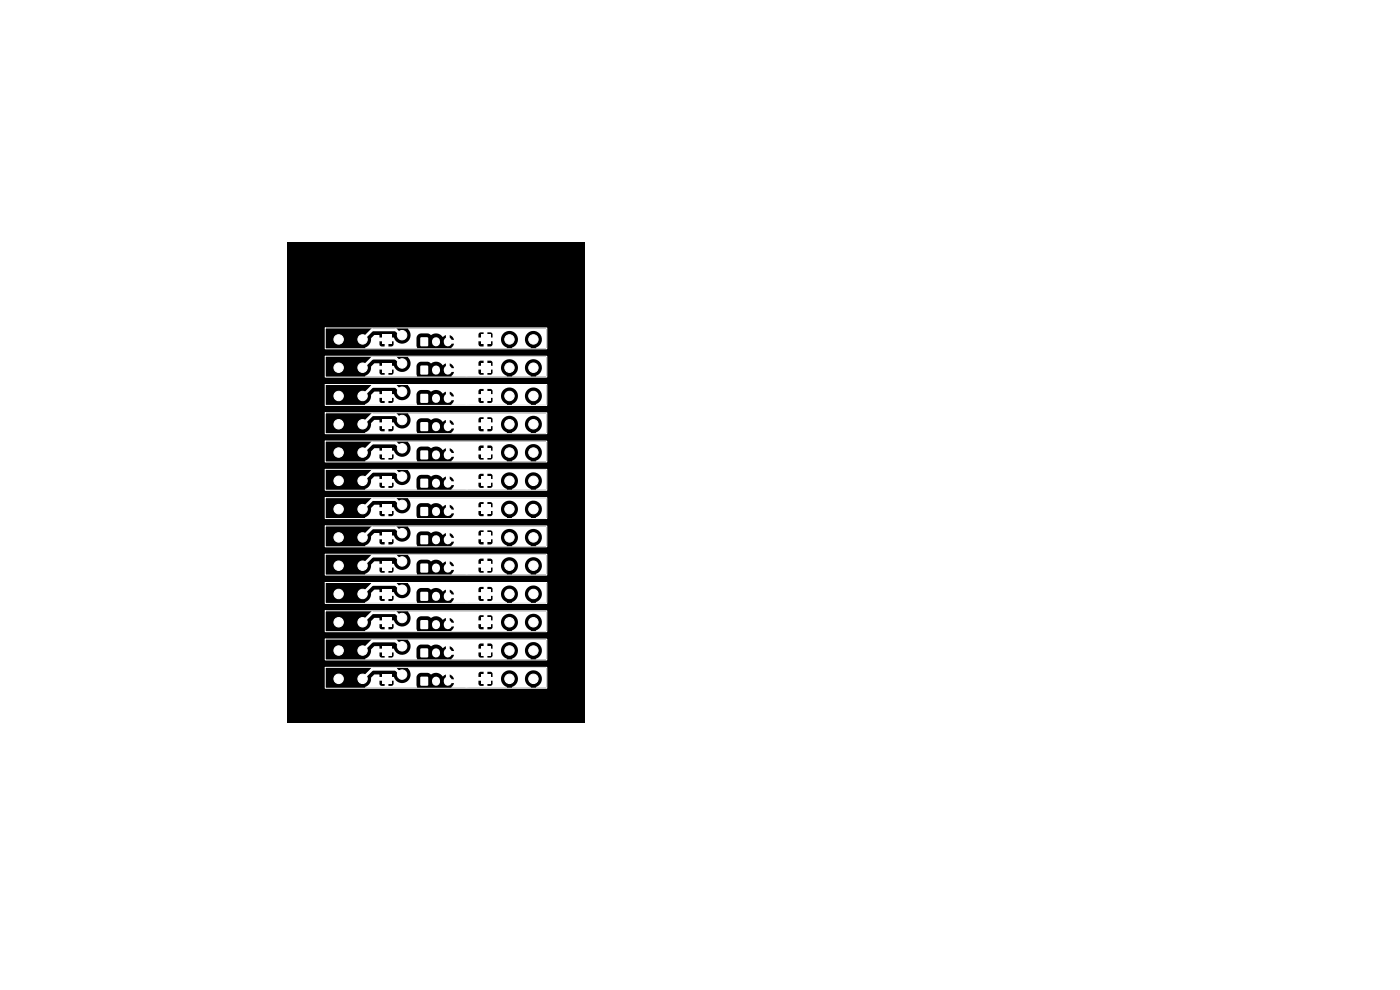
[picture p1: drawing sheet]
<svg xmlns="http://www.w3.org/2000/svg" width="297mm" height="210mm" viewBox="0 0 297 210" stroke-linecap="round" stroke-linejoin="round" font-family="sans-serif">
<path d="M61 51.5h63v101.9h-63z" fill="#000"/>
<path d="M81 143h2v2h-2z" fill="#fff"/>
<g fill="#fff" stroke="#fff" stroke-width=".21">
<circle cx="76.9" cy="144" r="1"/>
<circle cx="71.8" cy="144" r="1"/>
</g>
<path d="M102 143h2v2h-2z" fill="#fff"/>
<g fill="#fff" stroke="#fff" stroke-width=".21">
<circle cx="108.1" cy="144" r="1"/>
<circle cx="113.2" cy="144" r="1"/>
</g>
<path d="M89.2 143.6h1.6v1.8h-1.6z" fill="#fff"/>
<path d="M92.5 144.4v.2M95 144.4v.2" fill="none" stroke="#fff" stroke-width="1.7"/>
<path d="M81 137h2v2h-2z" fill="#fff"/>
<g fill="#fff" stroke="#fff" stroke-width=".21">
<circle cx="76.9" cy="138" r="1"/>
<circle cx="71.8" cy="138" r="1"/>
</g>
<path d="M102 137h2v2h-2z" fill="#fff"/>
<g fill="#fff" stroke="#fff" stroke-width=".21">
<circle cx="108.1" cy="138" r="1"/>
<circle cx="113.2" cy="138" r="1"/>
</g>
<path d="M89.2 137.6h1.6v1.8h-1.6z" fill="#fff"/>
<path d="M92.5 138.4v.2M95 138.4v.2" fill="none" stroke="#fff" stroke-width="1.7"/>
<path d="M81 131h2v2h-2z" fill="#fff"/>
<g fill="#fff" stroke="#fff" stroke-width=".21">
<circle cx="76.9" cy="132" r="1"/>
<circle cx="71.8" cy="132" r="1"/>
</g>
<path d="M102 131h2v2h-2z" fill="#fff"/>
<g fill="#fff" stroke="#fff" stroke-width=".21">
<circle cx="108.1" cy="132" r="1"/>
<circle cx="113.2" cy="132" r="1"/>
</g>
<path d="M89.2 131.6h1.6v1.8h-1.6z" fill="#fff"/>
<path d="M92.5 132.4v.2M95 132.4v.2" fill="none" stroke="#fff" stroke-width="1.7"/>
<path d="M81 125h2v2h-2z" fill="#fff"/>
<g fill="#fff" stroke="#fff" stroke-width=".21">
<circle cx="76.9" cy="126" r="1"/>
<circle cx="71.8" cy="126" r="1"/>
</g>
<path d="M102 125h2v2h-2z" fill="#fff"/>
<g fill="#fff" stroke="#fff" stroke-width=".21">
<circle cx="108.1" cy="126" r="1"/>
<circle cx="113.2" cy="126" r="1"/>
</g>
<path d="M89.2 125.6h1.6v1.8h-1.6z" fill="#fff"/>
<path d="M92.5 126.4v.2M95 126.4v.2" fill="none" stroke="#fff" stroke-width="1.7"/>
<path d="M81 119h2v2h-2z" fill="#fff"/>
<g fill="#fff" stroke="#fff" stroke-width=".21">
<circle cx="76.9" cy="120" r="1"/>
<circle cx="71.8" cy="120" r="1"/>
</g>
<path d="M102 119h2v2h-2z" fill="#fff"/>
<g fill="#fff" stroke="#fff" stroke-width=".21">
<circle cx="108.1" cy="120" r="1"/>
<circle cx="113.2" cy="120" r="1"/>
</g>
<path d="M89.2 119.6h1.6v1.8h-1.6z" fill="#fff"/>
<path d="M92.5 120.4v.2M95 120.4v.2" fill="none" stroke="#fff" stroke-width="1.7"/>
<path d="M81 113h2v2h-2z" fill="#fff"/>
<g fill="#fff" stroke="#fff" stroke-width=".21">
<circle cx="76.9" cy="114" r="1"/>
<circle cx="71.8" cy="114" r="1"/>
</g>
<path d="M102 113h2v2h-2z" fill="#fff"/>
<g fill="#fff" stroke="#fff" stroke-width=".21">
<circle cx="108.1" cy="114" r="1"/>
<circle cx="113.2" cy="114" r="1"/>
</g>
<path d="M89.2 113.6h1.6v1.8h-1.6z" fill="#fff"/>
<path d="M92.5 114.4v.2M95 114.4v.2" fill="none" stroke="#fff" stroke-width="1.7"/>
<path d="M81 107h2v2h-2z" fill="#fff"/>
<g fill="#fff" stroke="#fff" stroke-width=".21">
<circle cx="76.9" cy="108" r="1"/>
<circle cx="71.8" cy="108" r="1"/>
</g>
<path d="M102 107h2v2h-2z" fill="#fff"/>
<g fill="#fff" stroke="#fff" stroke-width=".21">
<circle cx="108.1" cy="108" r="1"/>
<circle cx="113.2" cy="108" r="1"/>
</g>
<path d="M89.2 107.6h1.6v1.8h-1.6z" fill="#fff"/>
<path d="M92.5 108.4v.2M95 108.4v.2" fill="none" stroke="#fff" stroke-width="1.7"/>
<path d="M81 101h2v2h-2z" fill="#fff"/>
<g fill="#fff" stroke="#fff" stroke-width=".21">
<circle cx="76.9" cy="102" r="1"/>
<circle cx="71.8" cy="102" r="1"/>
</g>
<path d="M102 101h2v2h-2z" fill="#fff"/>
<g fill="#fff" stroke="#fff" stroke-width=".21">
<circle cx="108.1" cy="102" r="1"/>
<circle cx="113.2" cy="102" r="1"/>
</g>
<path d="M89.2 101.6h1.6v1.8h-1.6z" fill="#fff"/>
<path d="M92.5 102.4v.2M95 102.4v.2" fill="none" stroke="#fff" stroke-width="1.7"/>
<path d="M81 95h2v2h-2z" fill="#fff"/>
<g fill="#fff" stroke="#fff" stroke-width=".21">
<circle cx="76.9" cy="96" r="1"/>
<circle cx="71.8" cy="96" r="1"/>
</g>
<path d="M102 95h2v2h-2z" fill="#fff"/>
<g fill="#fff" stroke="#fff" stroke-width=".21">
<circle cx="108.1" cy="96" r="1"/>
<circle cx="113.2" cy="96" r="1"/>
</g>
<path d="M89.2 95.6h1.6v1.8h-1.6z" fill="#fff"/>
<path d="M92.5 96.4v.2M95 96.4v.2" fill="none" stroke="#fff" stroke-width="1.7"/>
<path d="M81 89h2v2h-2z" fill="#fff"/>
<g fill="#fff" stroke="#fff" stroke-width=".21">
<circle cx="76.9" cy="90" r="1"/>
<circle cx="71.8" cy="90" r="1"/>
</g>
<path d="M102 89h2v2h-2z" fill="#fff"/>
<g fill="#fff" stroke="#fff" stroke-width=".21">
<circle cx="108.1" cy="90" r="1"/>
<circle cx="113.2" cy="90" r="1"/>
</g>
<path d="M89.2 89.6h1.6v1.8h-1.6z" fill="#fff"/>
<path d="M92.5 90.4v.2M95 90.4v.2" fill="none" stroke="#fff" stroke-width="1.7"/>
<path d="M81 83h2v2h-2z" fill="#fff"/>
<g fill="#fff" stroke="#fff" stroke-width=".21">
<circle cx="76.9" cy="84" r="1"/>
<circle cx="71.8" cy="84" r="1"/>
</g>
<path d="M102 83h2v2h-2z" fill="#fff"/>
<g fill="#fff" stroke="#fff" stroke-width=".21">
<circle cx="108.1" cy="84" r="1"/>
<circle cx="113.2" cy="84" r="1"/>
</g>
<path d="M89.2 83.6h1.6v1.8h-1.6z" fill="#fff"/>
<path d="M92.5 84.4v.2M95 84.4v.2" fill="none" stroke="#fff" stroke-width="1.7"/>
<path d="M81 77h2v2h-2z" fill="#fff"/>
<g fill="#fff" stroke="#fff" stroke-width=".21">
<circle cx="76.9" cy="78" r="1"/>
<circle cx="71.8" cy="78" r="1"/>
</g>
<path d="M102 77h2v2h-2z" fill="#fff"/>
<g fill="#fff" stroke="#fff" stroke-width=".21">
<circle cx="108.1" cy="78" r="1"/>
<circle cx="113.2" cy="78" r="1"/>
</g>
<path d="M89.2 77.6h1.6v1.8h-1.6z" fill="#fff"/>
<path d="M92.5 78.4v.2M95 78.4v.2" fill="none" stroke="#fff" stroke-width="1.7"/>
<path d="M89.2 71.6h1.6v1.8h-1.6z" fill="#fff"/>
<path d="M92.5 72.4v.2M95 72.4v.2" fill="none" stroke="#fff" stroke-width="1.7"/>
<path d="M102 71h2v2h-2z" fill="#fff"/>
<g fill="#fff" stroke="#fff" stroke-width=".21">
<circle cx="108.1" cy="72" r="1"/>
<circle cx="113.2" cy="72" r="1"/>
</g>
<path d="M81 71h2v2h-2z" fill="#fff"/>
<g fill="#fff" stroke="#fff" stroke-width=".21">
<circle cx="76.9" cy="72" r="1"/>
<circle cx="71.8" cy="72" r="1"/>
<circle cx="99" cy="144.7" r="1"/>
<circle cx="85.3" cy="143.1" r="1"/>
<circle cx="99" cy="138.7" r="1"/>
<circle cx="85.3" cy="137.1" r="1"/>
<circle cx="99" cy="132.7" r="1"/>
<circle cx="85.3" cy="131.1" r="1"/>
<circle cx="99" cy="126.7" r="1"/>
<circle cx="85.3" cy="125.1" r="1"/>
<circle cx="99" cy="120.7" r="1"/>
<circle cx="85.3" cy="119.1" r="1"/>
<circle cx="99" cy="114.7" r="1"/>
<circle cx="85.3" cy="113.1" r="1"/>
<circle cx="99" cy="108.7" r="1"/>
<circle cx="85.3" cy="107.1" r="1"/>
<circle cx="99" cy="102.7" r="1"/>
<circle cx="85.3" cy="101.1" r="1"/>
<circle cx="99" cy="96.7" r="1"/>
<circle cx="85.3" cy="95.1" r="1"/>
<circle cx="99" cy="90.7" r="1"/>
<circle cx="85.3" cy="89.1" r="1"/>
<circle cx="99" cy="84.7" r="1"/>
<circle cx="85.3" cy="83.1" r="1"/>
<circle cx="99" cy="78.7" r="1"/>
<circle cx="85.3" cy="77.1" r="1"/>
<circle cx="85.3" cy="71.1" r="1"/>
<circle cx="99" cy="72.7" r="1"/>
</g>
<g fill="none" stroke="#fff" stroke-width=".6">
<path d="M85.3 77.1h-.2l-1.1-1.1h-5l-2.1 2M85.3 71.1h-.2l-1.1-1.1h-5l-2.1 2M85.3 95.1h-.2l-1.1-1.1h-5l-2.1 2M85.3 89.1h-.2l-1.1-1.1h-5l-2.1 2M85.3 83.1h-.2l-1.1-1.1h-5l-2.1 2M85.3 119.1h-.2l-1.1-1.1h-5l-2.1 2M85.3 113.1h-.2l-1.1-1.1h-5l-2.1 2M85.3 107.1h-.2l-1.1-1.1h-5l-2.1 2M85.3 101.1h-.2l-1.1-1.1h-5l-2.1 2M85.3 137.1h-.2l-1.1-1.1h-5l-2.1 2M85.3 131.1h-.2l-1.1-1.1h-5l-2.1 2M85.3 125.1h-.2l-1.1-1.1h-5l-2.1 2"/>
<path d="M85.3 143.1h-.2l-1.1-1.1h-5l-2.1 2"/>
</g>
<g fill="#fff">
<path d="M79.4 71.1h1l.1 .5h1.1a.56 .56 0 0 0 0 .8 .56 .56 0 0 0 .8 0v1.1l.8-.1 .3-.3v-.7h-1.1l.1-.3-.1-.5h1.2a1.84 1.84 0 0 0 2.7 1 1.84 1.84 0 0 0 .3-2.9h29.3v4.2h-2.1l-.1-.1a1.84 1.84 0 0 0 .9-2.9 1.84 1.84 0 0 0-3 .1 1.84 1.84 0 0 0 1 2.8h-4a1.83 1.83 0 0 0 1.3-2.2 1.83 1.83 0 0 0-2.3-1.3 1.83 1.83 0 0 0-1.2 2.3l.3 .6 .8 .7-11.7-.1 .5-.8h5.2l.3 .4 .8 .1v-1.1h-1.1v.6h-5.2v-.1h-1a.47 .47 0 0 0 0-.8h1v-.2h6.1v.2a.57 .57 0 0 0 1 .3v1.1l1-.1 .1-1-1.1-.1a.55 .55 0 0 0-.2-.8 .55 .55 0 0 0-.8 .4h-6.1l-.4-.6-.5-.2v1l-.5-.1-.3 .2v-1.1l-.6 .4-.7-.5h8.2v.6h1.1v-1.1h.8v1.1h1.1l-.1-.8-.4-.3h-2l-.4 .1-.1 .4h-8.2a2.5 2.5 0 0 0-2 0l-.5-.3h-1.5a1.04 1.04 0 0 0-1 1l.1 2.2h-10.9v-.2l.9-.7h2.1l.3 .4 .8 .1v-1.1h-1.1v.6h-2.1l.3-.6v-.6z"/>
<path d="M78.7 77.7l.8-.6h.9l.1 .5 1.1 .1a.56 .56 0 0 0 0 .7 .56 .56 0 0 0 .8 0v1.1l.8-.1 .3-.3v-.7h-1.1l.1-.3-.1-.5h1.2a1.84 1.84 0 0 0 2.7 1 1.84 1.84 0 0 0 .3-2.9h29.3v4.2h-2.1l-.1-.1a1.84 1.84 0 0 0 .9-2.9 1.84 1.84 0 0 0-3 .1 1.84 1.84 0 0 0 1 2.8h-4a1.83 1.83 0 0 0 1.3-2.2 1.83 1.83 0 0 0-2.3-1.3 1.83 1.83 0 0 0-1.2 2.3l.3 .6 .8 .7-11.7-.1 .5-.8h5.2l.3 .4 .8 .1v-1.1h-1.1v.6h-5.2v-.1h-1a.47 .47 0 0 0 0-.8h1v-.2h6.1v.2a.57 .57 0 0 0 1 .3v1.1l1-.1 .1-1-1.1-.1a.55 .55 0 0 0-.2-.8 .55 .55 0 0 0-.8 .4h-6.1l-.4-.6-.5-.2v1l-.5-.1-.3 .2v-1.1l-.6 .4-.7-.5h8.2v.6h1.1v-1.1h.8v1.1h1.1l-.1-.8-.4-.3h-2l-.4 .1-.1 .4h-8.2a2.5 2.5 0 0 0-2 0l-.5-.3h-1.5a1.04 1.04 0 0 0-1 1l.1 2.2h-10.9v-.2l.9-.7h2.1l.3 .4 .8 .1v-1.1h-1.1v.6h-2.1l.2-.4z"/>
<path d="M78.7 83.7l.8-.6h.9l.1 .5 1.1 .1a.56 .56 0 0 0 0 .7 .56 .56 0 0 0 .8 0v1.1l.8-.1 .3-.3v-.7h-1.1l.1-.3-.1-.5h1.2a1.84 1.84 0 0 0 2.7 1 1.84 1.84 0 0 0 .3-2.9h29.3v4.2h-2.1l-.1-.1a1.84 1.84 0 0 0 .9-2.9 1.84 1.84 0 0 0-3 .1 1.84 1.84 0 0 0 1 2.8h-4a1.83 1.83 0 0 0 1.3-2.2 1.83 1.83 0 0 0-2.3-1.3 1.83 1.83 0 0 0-1.2 2.3l.3 .6 .8 .7-11.7-.1 .5-.8h5.2l.3 .4 .8 .1v-1.1h-1.1v.6h-5.2v-.1h-1a.47 .47 0 0 0 0-.8h1v-.2h6.1v.2a.57 .57 0 0 0 1 .3v1.1l1-.1 .1-1-1.1-.1a.55 .55 0 0 0-.2-.8 .55 .55 0 0 0-.8 .4h-6.1l-.4-.6-.5-.2v1l-.5-.1-.3 .2v-1.1l-.6 .4-.7-.5h8.2v.6h1.1v-1.1h.8v1.1h1.1l-.1-.8-.4-.3h-2l-.4 .1-.1 .4h-8.2a2.5 2.5 0 0 0-2 0l-.5-.3h-1.5a1.04 1.04 0 0 0-1 1l.1 2.2h-10.9v-.2l.9-.7h2.1l.3 .4 .8 .1v-1.1h-1.1v.6h-2.1l.2-.4z"/>
<path d="M78.7 89.7l.8-.6h.9l.1 .5 1.1 .1a.56 .56 0 0 0 0 .7 .56 .56 0 0 0 .8 0v1.1l.8-.1 .3-.3v-.7h-1.1l.1-.3-.1-.5h1.2a1.84 1.84 0 0 0 2.7 1 1.84 1.84 0 0 0 .3-2.9h29.3v4.2h-2.1l-.1-.1a1.84 1.84 0 0 0 .9-2.9 1.84 1.84 0 0 0-3 .1 1.84 1.84 0 0 0 1 2.8h-4a1.83 1.83 0 0 0 1.3-2.2 1.83 1.83 0 0 0-2.3-1.3 1.83 1.83 0 0 0-1.2 2.3l.3 .6 .8 .7-11.7-.1 .5-.8h5.2l.3 .4 .8 .1v-1.1h-1.1v.6h-5.2v-.1h-1a.47 .47 0 0 0 0-.8h1v-.2h6.1v.2a.57 .57 0 0 0 1 .3v1.1l1-.1 .1-1-1.1-.1a.55 .55 0 0 0-.2-.8 .55 .55 0 0 0-.8 .4h-6.1l-.4-.6-.5-.2v1l-.5-.1-.3 .2v-1.1l-.6 .4-.7-.5h8.2v.6h1.1v-1.1h.8v1.1h1.1l-.1-.8-.4-.3h-2l-.4 .1-.1 .4h-8.2a2.5 2.5 0 0 0-2 0l-.5-.3h-1.5a1.04 1.04 0 0 0-1 1l.1 2.2h-10.9v-.2l.9-.7h2.1l.3 .4 .8 .1v-1.1h-1.1v.6h-2.1l.2-.4z"/>
<path d="M78.7 95.7l.8-.6h.9l.1 .5 1.1 .1a.56 .56 0 0 0 0 .7 .56 .56 0 0 0 .8 0v1.1l.8-.1 .3-.3v-.7h-1.1l.1-.3-.1-.5h1.1a1.86 1.86 0 0 0 2.7 1 1.86 1.86 0 0 0 .4-2.9h29.3v4.2h-2.1l-.1-.1a1.84 1.84 0 0 0 .9-2.9 1.84 1.84 0 0 0-3 .1 1.84 1.84 0 0 0 1 2.8h-4a1.83 1.83 0 0 0 1.3-2.2 1.83 1.83 0 0 0-2.3-1.3 1.83 1.83 0 0 0-1.2 2.3l.3 .6 .8 .7-11.7-.1 .5-.8h5.2l.3 .4 .8 .1v-1.1h-1.1v.6h-5.2v-.1h-1a.47 .47 0 0 0 0-.8h1v-.2h6.1v.2a.57 .57 0 0 0 1 .3v1.1l1-.1 .1-1h-1.1a.55 .55 0 0 0-.2-.9 .55 .55 0 0 0-.8 .4h-6.1l-.4-.6-.5-.2v1l-.5-.1-.3 .2v-1.1l-.6 .4-.7-.5h8.2v.6h1.1v-1.1h.8v1.1h1.1l-.1-.8-.4-.3h-2l-.4 .1-.1 .4h-8.2a2.5 2.5 0 0 0-2 0l-.5-.3h-1.5a1.04 1.04 0 0 0-1 1l.1 2.2h-10.9v-.2l.9-.7h2.1l.3 .4 .8 .1v-1.1h-1.1v.6h-2.1l.2-.4z"/>
<path d="M78.7 101.7l.8-.6h.9l.1 .5 1.1 .1a.56 .56 0 0 0 0 .7 .56 .56 0 0 0 .8 0v1.1l.8-.1 .3-.3v-.7h-1.1l.1-.3-.1-.5h1.2a1.84 1.84 0 0 0 2.7 1 1.84 1.84 0 0 0 .3-2.9h29.3v4.2h-2.1l-.1-.1a1.84 1.84 0 0 0 .9-2.9 1.84 1.84 0 0 0-3 .1 1.84 1.84 0 0 0 1 2.8h-4a1.83 1.83 0 0 0 1.3-2.2 1.83 1.83 0 0 0-2.3-1.3 1.83 1.83 0 0 0-1.2 2.3l.3 .6 .8 .7-11.7-.1 .5-.8h5.2l.3 .4 .8 .1v-1.1h-1.1v.6h-5.2v-.1h-1a.47 .47 0 0 0 0-.8h1v-.2h6.1v.2a.57 .57 0 0 0 1 .3v1.1l1-.1 .1-1-1.1-.1a.55 .55 0 0 0-.2-.8 .55 .55 0 0 0-.8 .4h-6.1l-.4-.6-.5-.2v1l-.5-.1-.3 .2v-1.1l-.6 .4-.7-.5h8.2v.6h1.1v-1.1h.8v1.1h1.1l-.1-.8-.4-.3h-2l-.4 .1-.1 .4h-8.2a2.5 2.5 0 0 0-2 0l-.5-.3h-1.5a1.04 1.04 0 0 0-1 1l.1 2.2h-10.9v-.2l.9-.7h2.1l.3 .4 .8 .1v-1.1h-1.1v.6h-2.1l.2-.4z"/>
<path d="M78.7 107.7l.8-.6h.9l.1 .5 1.1 .1a.56 .56 0 0 0 0 .7 .56 .56 0 0 0 .8 0v1.1l.8-.1 .3-.3v-.7h-1.1l.1-.3-.1-.5h1.2a1.84 1.84 0 0 0 2.7 1 1.84 1.84 0 0 0 .3-2.9h29.3v4.2h-2.1l-.1-.1a1.84 1.84 0 0 0 .9-2.9 1.84 1.84 0 0 0-3 .1 1.84 1.84 0 0 0 1 2.8h-4a1.83 1.83 0 0 0 1.3-2.2 1.83 1.83 0 0 0-2.3-1.3 1.83 1.83 0 0 0-1.2 2.3l.3 .6 .8 .7-11.7-.1 .5-.8h5.2l.3 .4 .8 .1v-1.1h-1.1v.6h-5.2v-.1h-1a.47 .47 0 0 0 0-.8h1v-.2h6.1v.2a.57 .57 0 0 0 1 .3v1.1l1-.1 .1-1-1.1-.1a.55 .55 0 0 0-.2-.8 .55 .55 0 0 0-.8 .4h-6.1l-.4-.6-.5-.2v1l-.5-.1-.3 .2v-1.1l-.6 .4-.7-.5h8.2v.6h1.1v-1.1h.8v1.1h1.1l-.1-.8-.4-.3h-2l-.4 .1-.1 .4h-8.2a2.5 2.5 0 0 0-2 0l-.5-.3h-1.5a1.04 1.04 0 0 0-1 1l.1 2.2h-10.9v-.2l.9-.7h2.1l.3 .4 .8 .1v-1.1h-1.1v.6h-2.1l.2-.4z"/>
<path d="M79.4 113.1h1l.1 .5h1.1a.56 .56 0 0 0 0 .8 .56 .56 0 0 0 .8 0v1.1l.8-.1 .3-.3v-.7h-1.1l.1-.3-.1-.5h1.2a1.84 1.84 0 0 0 2.7 1 1.84 1.84 0 0 0 .3-2.9h29.3v4.2h-2.1l-.1-.1a1.84 1.84 0 0 0 .9-2.9 1.84 1.84 0 0 0-3 .1 1.84 1.84 0 0 0 1 2.8h-4a1.83 1.83 0 0 0 1.3-2.2 1.83 1.83 0 0 0-2.3-1.3 1.83 1.83 0 0 0-1.2 2.3l.3 .6 .8 .7-11.7-.1 .5-.8h5.2l.3 .4 .8 .1v-1.1h-1.1v.6h-5.2v-.1h-1a.47 .47 0 0 0 0-.8h1v-.2h6.1v.2a.57 .57 0 0 0 1 .3v1.1l1-.1 .1-1-1.1-.1a.55 .55 0 0 0-.2-.8 .55 .55 0 0 0-.8 .4h-6.1l-.4-.6-.5-.2v1l-.5-.1-.3 .2v-1.1l-.6 .4-.7-.5h8.2v.6h1.1v-1.1h.8v1.1h1.1l-.1-.8-.4-.3h-2l-.4 .1-.1 .4h-8.2a2.5 2.5 0 0 0-2 0l-.5-.3h-1.5a1.04 1.04 0 0 0-1 1l.1 2.2h-10.9v-.2l.9-.7h2.1l.3 .4 .8 .1v-1.1h-1.1v.6h-2.1l.3-.6v-.6z"/>
<path d="M78.7 119.7l.8-.6h.9l.1 .5 1.1 .1a.56 .56 0 0 0 0 .7 .56 .56 0 0 0 .8 0v1.1l.8-.1 .3-.3v-.7h-1.1l.1-.3-.1-.5h1.2a1.84 1.84 0 0 0 2.7 1 1.84 1.84 0 0 0 .3-2.9h29.3v4.2h-2.1l-.1-.1a1.84 1.84 0 0 0 .9-2.9 1.84 1.84 0 0 0-3 .1 1.84 1.84 0 0 0 1 2.8h-4a1.83 1.83 0 0 0 1.3-2.2 1.83 1.83 0 0 0-2.3-1.3 1.83 1.83 0 0 0-1.2 2.3l.3 .6 .8 .7-11.7-.1 .5-.8h5.2l.3 .4 .8 .1v-1.1h-1.1v.6h-5.2v-.1h-1a.47 .47 0 0 0 0-.8h1v-.2h6.1v.2a.57 .57 0 0 0 1 .3v1.1l1-.1 .1-1-1.1-.1a.55 .55 0 0 0-.2-.8 .55 .55 0 0 0-.8 .4h-6.1l-.4-.6-.5-.2v1l-.5-.1-.3 .2v-1.1l-.6 .4-.7-.5h8.2v.6h1.1v-1.1h.8v1.1h1.1l-.1-.8-.4-.3h-2l-.4 .1-.1 .4h-8.2a2.5 2.5 0 0 0-2 0l-.5-.3h-1.5a1.04 1.04 0 0 0-1 1l.1 2.2h-10.9v-.2l.9-.7h2.1l.3 .4 .8 .1v-1.1h-1.1v.6h-2.1l.2-.4z"/>
<path d="M78.7 125.7l.8-.6h.9l.1 .5 1.1 .1a.56 .56 0 0 0 0 .7 .56 .56 0 0 0 .8 0v1.1l.8-.1 .3-.3v-.7h-1.1l.1-.3-.1-.5h1.2a1.84 1.84 0 0 0 2.7 1 1.84 1.84 0 0 0 .3-2.9h29.3v4.2h-2.1l-.1-.1a1.84 1.84 0 0 0 .9-2.9 1.84 1.84 0 0 0-3 .1 1.84 1.84 0 0 0 1 2.8h-4a1.83 1.83 0 0 0 1.3-2.2 1.83 1.83 0 0 0-2.3-1.3 1.83 1.83 0 0 0-1.2 2.3l.3 .6 .8 .7-11.7-.1 .5-.8h5.2l.3 .4 .8 .1v-1.1h-1.1v.6h-5.2v-.1h-1a.47 .47 0 0 0 0-.8h1v-.2h6.1v.2a.57 .57 0 0 0 1 .3v1.1l1-.1 .1-1-1.1-.1a.55 .55 0 0 0-.2-.8 .55 .55 0 0 0-.8 .4h-6.1l-.4-.6-.5-.2v1l-.5-.1-.3 .2v-1.1l-.6 .4-.7-.5h8.2v.6h1.1v-1.1h.8v1.1h1.1l-.1-.8-.4-.3h-2l-.4 .1-.1 .4h-8.2a2.5 2.5 0 0 0-2 0l-.5-.3h-1.5a1.04 1.04 0 0 0-1 1l.1 2.2h-10.9v-.2l.9-.7h2.1l.3 .4 .8 .1v-1.1h-1.1v.6h-2.1l.2-.4z"/>
<path d="M78.7 131.7l.8-.6h.9l.1 .5 1.1 .1a.56 .56 0 0 0 0 .7 .56 .56 0 0 0 .8 0v1.1l.8-.1 .3-.3v-.7h-1.1l.1-.3-.1-.5h1.2a1.84 1.84 0 0 0 2.7 1 1.84 1.84 0 0 0 .3-2.9h29.3v4.2h-2.1l-.1-.1a1.84 1.84 0 0 0 .9-2.9 1.84 1.84 0 0 0-3 .1 1.84 1.84 0 0 0 1 2.8h-4a1.83 1.83 0 0 0 1.3-2.2 1.83 1.83 0 0 0-2.3-1.3 1.83 1.83 0 0 0-1.2 2.3l.3 .6 .8 .7-11.7-.1 .5-.8h5.2l.3 .4 .8 .1v-1.1h-1.1v.6h-5.2v-.1h-1a.47 .47 0 0 0 0-.8h1v-.2h6.1v.2a.57 .57 0 0 0 1 .3v1.1l1-.1 .1-1-1.1-.1a.55 .55 0 0 0-.2-.8 .55 .55 0 0 0-.8 .4h-6.1l-.4-.6-.5-.2v1l-.5-.1-.3 .2v-1.1l-.6 .4-.7-.5h8.2v.6h1.1v-1.1h.8v1.1h1.1l-.1-.8-.4-.3h-2l-.4 .1-.1 .4h-8.2a2.5 2.5 0 0 0-2 0l-.5-.3h-1.5a1.04 1.04 0 0 0-1 1l.1 2.2h-10.9v-.2l.9-.7h2.1l.3 .4 .8 .1v-1.1h-1.1v.6h-2.1l.2-.4z"/>
<path d="M79.4 137.1h1l.1 .5h1.1a.56 .56 0 0 0 0 .8 .56 .56 0 0 0 .8 0v1.1l.8-.1 .3-.3v-.7h-1.1l.1-.3-.1-.5h1.2a1.84 1.84 0 0 0 2.7 1 1.84 1.84 0 0 0 .3-2.9h29.3v4.2h-2.1l-.1-.1a1.84 1.84 0 0 0 .9-2.9 1.84 1.84 0 0 0-3 .1 1.84 1.84 0 0 0 1 2.8h-4a1.83 1.83 0 0 0 1.3-2.2 1.83 1.83 0 0 0-2.3-1.3 1.83 1.83 0 0 0-1.2 2.3l.3 .6 .8 .7-11.7-.1 .5-.8h5.2l.3 .4 .8 .1v-1.1h-1.1v.6h-5.2v-.1h-1a.47 .47 0 0 0 0-.8h1v-.2h6.1v.2a.57 .57 0 0 0 1 .3v1.1l1-.1 .1-1-1.1-.1a.55 .55 0 0 0-.2-.8 .55 .55 0 0 0-.8 .4h-6.1l-.4-.6-.5-.2v1l-.5-.1-.3 .2v-1.1l-.6 .4-.7-.5h8.2v.6h1.1v-1.1h.8v1.1h1.1l-.1-.8-.4-.3h-2l-.4 .1-.1 .4h-8.2a2.15 2.15 0 0 0-2 0l-.5-.3h-1.5a1.04 1.04 0 0 0-1 1l.1 2.2h-10.9v-.2l.9-.7h2.1l.3 .4 .8 .1v-1.1h-1.1v.6h-2.1l.3-.6v-.6z"/>
<path d="M78.7 143.7l.8-.6h.9l.1 .5 1.1 .1a.56 .56 0 0 0 0 .7 .56 .56 0 0 0 .8 0v1.1l.8-.1 .3-.3v-.7h-1.1l.1-.3-.1-.5h1.2a1.84 1.84 0 0 0 2.7 1 1.84 1.84 0 0 0 .3-2.9h29.3v4.2h-2.1l-.1-.1a1.84 1.84 0 0 0 .9-2.9 1.84 1.84 0 0 0-3 .1 1.84 1.84 0 0 0 1 2.8h-4a1.83 1.83 0 0 0 1.3-2.2 1.83 1.83 0 0 0-2.3-1.3 1.83 1.83 0 0 0-1.2 2.3l.3 .6 .8 .7-11.7-.1 .5-.8h5.2l.3 .4 .8 .1v-1.1h-1.1v.6h-5.2v-.1h-1a.47 .47 0 0 0 0-.8h1v-.2h6.1v.2a.57 .57 0 0 0 1 .3v1.1l1-.1 .1-1-1.1-.1a.55 .55 0 0 0-.2-.8 .55 .55 0 0 0-.8 .4h-6.1l-.4-.6-.5-.2v1l-.5-.1-.3 .2v-1.1l-.6 .4-.7-.5h8.2v.6h1.1v-1.1h.8v1.1h1.1l-.1-.8-.4-.3h-2l-.4 .1-.1 .4h-8.2a2.5 2.5 0 0 0-2 0l-.5-.3h-1.5a1.04 1.04 0 0 0-1 1l.1 2.2h-10.9v-.2l.9-.7h2.1l.3 .4 .8 .1v-1.1h-1.1v.6h-2.1l.2-.4z"/>
</g>
<g fill="none" stroke="#fff" stroke-width=".21">
<path d="M69 75.6h47v4.4h-47zM69 69.6h47v4.4h-47zM69 99.6h47v4.4h-47zM69 93.6h47v4.4h-47zM69 87.6h47v4.4h-47zM69 81.6h47v4.4h-47zM69 117.6h47v4.4h-47zM69 111.6h47v4.4h-47zM69 105.6h47v4.4h-47zM69 135.6h47v4.4h-47zM69 129.6h47v4.4h-47zM69 123.6h47v4.4h-47z"/>
<path d="M69 141.6h47v4.4h-47z"/>
</g>
</svg>
